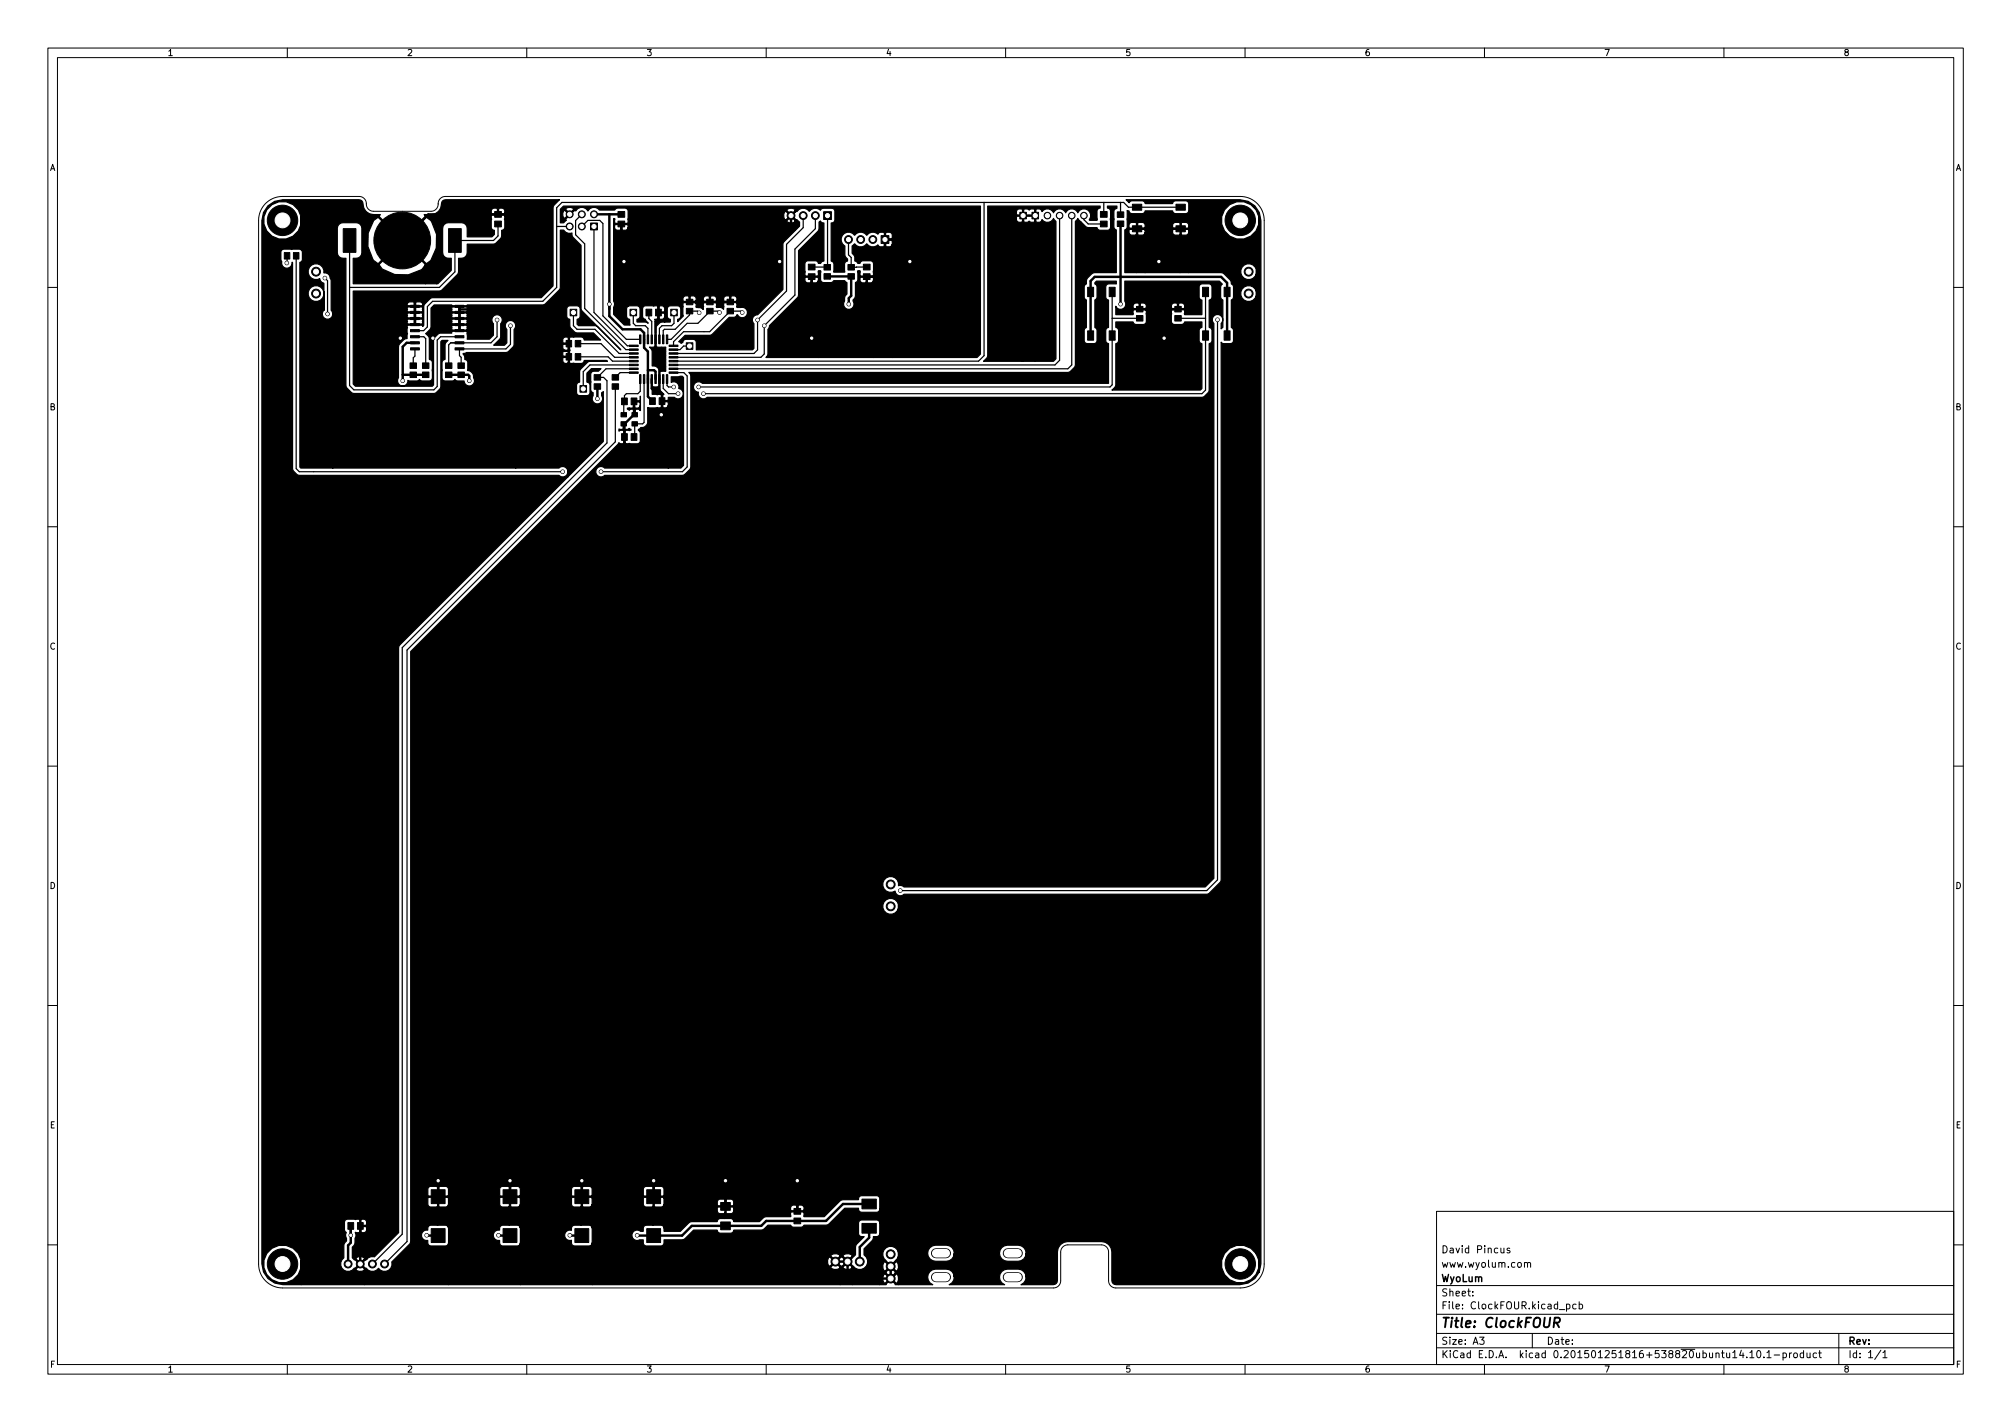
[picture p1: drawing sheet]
<svg xmlns="http://www.w3.org/2000/svg" width="420mm" height="297mm" viewBox="0 0 420 297" stroke-linecap="round" stroke-linejoin="round" font-family="sans-serif">
<defs><g id="words">
<text font-size="2.8" x="301" y="277.3">Title: ClockFOUR</text>
<g font-size="2.1">
<text x="301" y="261.8">David Pincus</text>
<text x="301" y="267.8">WyoLum</text>
<text x="301" y="264.8">www.wyolum.com</text>
<text x="301" y="273.5">File: ClockFOUR.kicad_pcb</text>
<text x="301" y="270.8">Sheet:</text>
<text x="301" y="280.9">Size: A3</text>
<text x="323" y="280.9">Date:</text>
<text x="386" y="280.9">Rev:</text>
<text x="301" y="283.7">KiCad E.D.A. kicad 0.201501251816+538820ubuntu14.10.1-product</text>
<text x="386" y="283.7">Id: 1/1</text>
</g>
<g font-size="1.8">
<text x="35" y="11.7">1</text>
<text x="85" y="11.7">2</text>
<text x="135" y="11.7">3</text>
<text x="185" y="11.7">4</text>
<text x="235" y="11.7">5</text>
<text x="285" y="11.7">6</text>
<text x="335" y="11.7">7</text>
<text x="385" y="11.7">8</text>
<text x="10.3" y="35.7">A</text>
<text x="408.3" y="35.7">A</text>
<text x="10.3" y="85.7">B</text>
<text x="408.3" y="85.7">B</text>
<text x="10.3" y="135.7">C</text>
<text x="408.3" y="135.7">C</text>
<text x="10.3" y="185.7">D</text>
<text x="408.3" y="185.7">D</text>
<text x="10.4" y="235.7">E</text>
<text x="408.4" y="235.7">E</text>
<text x="10.4" y="285.7">F</text>
<text x="35" y="286.7">1</text>
<text x="85" y="286.7">2</text>
<text x="135" y="286.7">3</text>
<text x="185" y="286.7">4</text>
<text x="235" y="286.7">5</text>
<text x="285" y="286.7">6</text>
<text x="335" y="286.7">7</text>
<text x="385" y="286.7">8</text>
<text x="408.4" y="285.7">F</text>
</g>
</g></defs>
<g fill="none" stroke="#000" stroke-width=".21">
<path d="M10 10h400v277h-400zM12 12h396v273h-396zM60 10v2M110 10v2M160 10v2M210 10v2M260 10v2M310 10v2M360 10v2M55.5 42.5a5 5 0 0 1 3.5-1.5h16a1.67 1.67 0 0 1 1.6 2l.4 .8 .9 .3h12.1a1.67 1.67 0 0 0 1.6-2l.4-.7 1-.4h166a5 5 0 0 1 5 5v218a5 5 0 0 1-5 5h-26a1.5 1.5 0 0 1-1.5-1.5v-6a1.5 1.5 0 0 0-1.5-1.5h-7a1.5 1.5 0 0 0-1.5 1.5v6a1.5 1.5 0 0 1-1.5 1.5h-161a5 5 0 0 1-5-5v-218a5 5 0 0 1 1.5-3.5zM10 60h2M408 60h2"/>
<path d="M10 110h2M408 110h2M10 160h2M408 160h2M10 210h2M408 210h2M300 253h108v32h-108zM10 260h2M300 278.5h108M300 274.5h108M300 268.5h108M307.6 270.6v.1"/>
<path d="M307.6 269.8v.1M309 279.3h.9l-.5 .6 .4 .1v.7l-.2 .1-.6-.1M313.4 260.7l.1 .9 .3 .1 .3-.1M314.1 260.7v1M315.3 260.8l-.4-.1-.2 .2 .1 .2 .5 .2v.3h-.6M318.3 263.9l.3-.2 .3 .1 .1 .9M318.3 263.7v1M319 263.9l.2-.2 .4 .1v.9M320 278.5v3M327.1 272.5l.5-.1 .2 .3-.1 .6h-.6M329.1 272.5l-.4-.1-.3 .3 .2 .6h.5M329.8 272.5l.4-.1 .3 .3-.2 .6h-.5"/>
<path d="M329.8 271.9v1.5M384 278.5v6.5M408 260h2M60 285v2M110 285v2M160 285v2M210 285v2M260 285v2M300 281.5h108M310 285v2M360 285v2M365.4 282.5l.4-.4v1.5"/>
<path d="M365.4 283.6h.9M367.1 282.2l.1-.1a.8 .8 0 0 1 .5 .8 .8 .8 0 0 1-.5 .7 1 1 0 0 1-.1-1.4zM368.3 283.5v.1M369 282.5l.4-.4v1.5M369 283.6h.8M370.5 283h1.1M372.3 282.7l.5-.1 .3 .3-.2 .6h-.6M372.3 282.6v1.5M373.7 282.6v1M374.1 282.6l-.4 .3M374.7 282.7l.4-.1 .2 .3v.4l-.2 .3-.4-.1-.1-.2zM376.6 282.7l-.4-.1-.3 .3 .2 .6h.5"/>
<path d="M376.6 282.1v1.5M377.3 282.6l.1 .9 .4 .1 .2-.1M378 282.6v1M379.3 282.7l-.4-.1-.3 .3 .2 .6h.5M379.8 282.6h.5M380 282.1v1.3l.3 .2M392.8 282l-1.3 2M393.2 282.5l.4-.4v1.5M393.2 283.6h.9"/>
</g>
<path d="M324.5 276.3h.8l.3-.2a.51 .51 0 0 0-.2-.9h-.7l-.3 2M325 276.3l.6 .9" fill="none" stroke="#000" stroke-width=".4"/>
<g fill="#000" stroke="#000" stroke-width=".21">
<path d="M59.4 52.8h1.1v1.3h-1.1zM61.3 52.8h1.1v1.3h-1.1zM71.7 47.8h2.6v4.9h-2.6zM93.7 47.8h2.6v4.9h-2.6zM103.3 46.2h1.4v1.2h-1.4zM103.3 44.2h1.4v1.2h-1.4zM123.3 46.6h1.5v1.4h-1.5zM129.1 46.2h1.4v1.2h-1.4zM129.1 44.2h1.4v1.2h-1.4zM168.8 55.2h1.4v1.2h-1.4zM168.8 57.2h1.4v1.2h-1.4zM172 44.2h1.6v1.7h-1.6z"/>
<path d="M172.1 57.2h1.3v1.1h-1.3zM172.1 55.3h1.3v1.1h-1.3zM177.1 55.3h1.3v1.1h-1.3zM177.1 57.2h1.3v1.1h-1.3zM180.3 55.2h1.4v1.2h-1.4zM180.3 57.2h1.4v1.2h-1.4zM184 49.2h1.6v1.7h-1.6zM213 44.3h1.3v1.4h-1.3zM215.5 44.3h1.4v1.4h-1.4zM229.8 44.2h1.4v1.2h-1.4zM229.8 46.2h1.4v1.2h-1.4zM233.3 46.2h1.4v1.1h-1.4z"/>
<path d="M233.3 44.3h1.4v1.1h-1.4zM236.5 42.7h1.9v1.2h-1.9zM236.5 47.2h1.9v1.2h-1.9zM245.6 42.7h1.9v1.2h-1.9zM245.6 47.2h1.9v1.2h-1.9zM85.6 77.7h1.4v1.2h-1.4zM85.6 75.8h1.4v1.2h-1.4zM85.7 72.7h1.9v.4h-1.9zM85.7 71.4h1.9v.4h-1.9zM85.7 70.1h1.9v.5h-1.9zM85.7 68.8h1.9v.5h-1.9zM85.7 67.6h1.9v.4h-1.9z"/>
<path d="M85.7 66.3h1.9v.5h-1.9zM85.7 65h1.9v.5h-1.9zM85.7 63.8h1.9v.4h-1.9zM88.2 77.7h1.4v1.2h-1.4zM88.2 75.8h1.4v1.2h-1.4zM93 77.7h1.4v1.2h-1.4zM93 75.8h1.4v1.2h-1.4zM95.6 77.7h1.4v1.2h-1.4zM95.6 75.8h1.4v1.2h-1.4zM95 63.8h1.9v.4h-1.9zM95 65h1.9v.5h-1.9zM95 66.3h1.9v.5h-1.9z"/>
<path d="M95 67.6h1.9v.4h-1.9zM95 68.8h1.9v.5h-1.9zM95 70.1h1.9v.5h-1.9zM95 71.4h1.9v.4h-1.9zM95 72.7h1.9v.4h-1.9zM119.1 64.6h1.3v1.4h-1.3zM118.2 73.9h1.2v1.3h-1.2zM118.2 71.1h1.2v1.4h-1.2zM120.1 73.9h1.2v1.3h-1.2zM120.1 71.1h1.2v1.4h-1.2zM124.1 78.3h1.3v1.1h-1.3zM127.8 78.3h1.4v1.1h-1.4z"/>
<path d="M131.4 77.7h1.9v.3h-1.9zM131.4 76.9h1.9v.3h-1.9zM131.4 76.1h1.9v.3h-1.9zM131.4 75.3h1.9v.3h-1.9zM131.4 74.5h1.9v.3h-1.9zM131.4 73.7h1.9v.3h-1.9zM131.4 72.9h1.9v.3h-1.9zM131.4 72.1h1.9v.3h-1.9zM131.6 64.6h1.3v1.4h-1.3zM133.6 70h.3v1.8h-.3zM134.4 70h.3v1.8h-.3zM135.2 70h.3v1.8h-.3z"/>
<path d="M134.9 64.6h1.2v1.4h-1.2zM136 70h.3v1.8h-.3zM136.7 70h.3v1.8h-.3zM137.5 70h.3v1.8h-.3zM136.9 64.6h1.2v1.4h-1.2zM138.3 70h.3v1.8h-.3zM139.1 70h.3v1.8h-.3zM139.7 77.7h1.9v.3h-1.9zM139.7 76.9h1.9v.3h-1.9zM139.7 76.1h1.9v.3h-1.9zM139.7 75.3h1.9v.3h-1.9zM139.7 74.5h1.9v.3h-1.9z"/>
<path d="M139.7 73.7h1.9v.3h-1.9zM139.7 72.9h1.9v.3h-1.9zM139.7 72.1h1.9v.3h-1.9zM140.1 64.6h1.3v1.4h-1.3zM143.3 71.6h1.4v1.4h-1.4zM143.3 64.4h1.4v1.2h-1.4zM143.3 62.5h1.4v1.2h-1.4zM147.6 64.4h1.3v1.2h-1.3zM147.6 62.5h1.3v1.2h-1.3zM151.8 64.4h1.4v1.2h-1.4zM151.8 62.5h1.4v1.2h-1.4zM227.1 69.1h1.3v2h-1.3z"/>
<path d="M227.1 60h1.3v2h-1.3zM231.6 60h1.3v2h-1.3zM231.6 69.1h1.3v2h-1.3zM237.3 65.9h1.4v1.2h-1.4zM237.3 64h1.4v1.2h-1.4zM245.3 65.9h1.4v1.2h-1.4zM245.3 64h1.4v1.2h-1.4zM251.1 69.1h1.3v2h-1.3zM251.1 60h1.3v2h-1.3zM255.6 60h1.3v2h-1.3zM255.6 69.1h1.3v2h-1.3zM121.1 80.5h1.4v1.4h-1.4z"/>
<path d="M124.1 80.2h1.3v1.1h-1.3zM127.8 80.2h1.4v1.1h-1.4zM129.8 83.1h1.2v1.4h-1.2zM129.8 90.6h1.2v1.4h-1.2zM129.7 86.2h1.1v.9h-1.1zM129.7 88.1h1.1v.9h-1.1zM131.8 83.1h1.2v1.4h-1.2zM131.8 90.6h1.2v1.4h-1.2zM132 88.1h1.1v.9h-1.1zM132 86.2h1.1v.9h-1.1zM133.6 78.3h.3v1.8h-.3zM134.4 78.3h.3v1.8h-.3z"/>
<path d="M135.2 78.3h.3v1.8h-.3zM136 78.3h.3v1.8h-.3zM135.6 83.1h1.3v1.4h-1.3zM136.7 78.3h.3v1.8h-.3zM137.5 78.3h.3v1.8h-.3zM138.3 78.3h.3v1.8h-.3zM137.6 83.1h1.3v1.4h-1.3zM139.1 78.3h.3v1.8h-.3zM72.7 255.4h1.1v1.4h-1.1zM74.7 255.4h1.1v1.4h-1.1zM90.1 256.7h2.8v2.8h-2.8zM90.1 248.5h2.8v2.9h-2.8z"/>
<path d="M105.1 256.7h2.8v2.8h-2.8zM105.1 248.5h2.8v2.9h-2.8zM120.1 256.7h2.8v2.8h-2.8zM120.1 248.5h2.8v2.9h-2.8zM135.1 256.7h2.8v2.8h-2.8zM135.1 248.5h2.8v2.9h-2.8zM150.5 255.3h2v1.6h-2zM150.5 251.2h2v1.6h-2zM165.8 254.4h1.4v1.2h-1.4zM165.8 252.4h1.4v1.2h-1.4zM180 255.6h3v2h-3zM180 250.5h3v2h-3z"/>
<circle cx="59" cy="46" r="3.2"/>
<circle cx="59.9" cy="54.9" r=".37"/>
<circle cx="66" cy="56.8" r=".92"/>
<circle cx="67.8" cy="58.1" r=".37"/>
<circle cx="84" cy="50.2" r="5.9"/>
<circle cx="119" cy="47.3" r=".72"/>
<circle cx="119" cy="44.8" r=".72"/>
<circle cx="121.5" cy="47.3" r=".72"/>
<circle cx="121.5" cy="44.8" r=".72"/>
<circle cx="124" cy="44.8" r=".72"/>
<circle cx="130.3" cy="54.6" r=".37"/>
<circle cx="162.8" cy="54.6" r=".37"/>
<circle cx="165.2" cy="45" r=".81"/>
<circle cx="167.7" cy="45" r=".81"/>
<circle cx="170.3" cy="45" r=".81"/>
<circle cx="177.2" cy="50" r=".81"/>
<circle cx="179.7" cy="50" r=".81"/>
<circle cx="182.3" cy="50" r=".81"/>
<circle cx="190" cy="54.6" r=".37"/>
<circle cx="218.7" cy="45" r=".69"/>
<circle cx="221.3" cy="45" r=".69"/>
<circle cx="223.8" cy="45" r=".69"/>
<circle cx="226.3" cy="45" r=".69"/>
<circle cx="242" cy="54.6" r=".37"/>
<circle cx="259" cy="46" r="3.2"/>
<circle cx="260.7" cy="56.8" r=".93"/>
<circle cx="66" cy="61.3" r=".92"/>
<circle cx="68.4" cy="65.6" r=".37"/>
<circle cx="83.6" cy="70.6" r=".37"/>
<circle cx="84.1" cy="79.5" r=".37"/>
<circle cx="90.4" cy="70.6" r=".37"/>
<circle cx="98" cy="79.5" r=".37"/>
<circle cx="103.8" cy="66.8" r=".37"/>
<circle cx="106.6" cy="68" r=".37"/>
<circle cx="127.3" cy="63.5" r=".37"/>
<circle cx="146" cy="65.3" r=".37"/>
<circle cx="150.2" cy="65.3" r=".37"/>
<circle cx="155" cy="65.3" r=".37"/>
<circle cx="158.2" cy="66.8" r=".37"/>
<circle cx="159.6" cy="68" r=".37"/>
<circle cx="169.5" cy="70.6" r=".37"/>
<circle cx="177.3" cy="63.5" r=".37"/>
<circle cx="234" cy="63.5" r=".37"/>
<circle cx="243.1" cy="70.6" r=".37"/>
<circle cx="254.3" cy="66.8" r=".37"/>
<circle cx="260.7" cy="61.3" r=".93"/>
<circle cx="117.5" cy="98.5" r=".37"/>
<circle cx="124.8" cy="83.3" r=".37"/>
<circle cx="125.5" cy="98.5" r=".37"/>
<circle cx="138.1" cy="86.6" r=".37"/>
<circle cx="140.7" cy="80.8" r=".37"/>
<circle cx="141.6" cy="82.2" r=".37"/>
<circle cx="145.9" cy="80.8" r=".37"/>
<circle cx="146.9" cy="82.2" r=".37"/>
<circle cx="186" cy="189.3" r=".92"/>
<circle cx="186" cy="184.8" r=".92"/>
<circle cx="188" cy="186" r=".37"/>
<circle cx="73.3" cy="258" r=".37"/>
<circle cx="89.1" cy="258" r=".37"/>
<circle cx="91.5" cy="246.6" r=".37"/>
<circle cx="104.1" cy="258" r=".37"/>
<circle cx="106.5" cy="246.6" r=".37"/>
<circle cx="119" cy="258" r=".37"/>
<circle cx="121.5" cy="246.6" r=".37"/>
<circle cx="133.1" cy="258" r=".37"/>
<circle cx="136.5" cy="246.6" r=".37"/>
<circle cx="151.5" cy="246.6" r=".37"/>
<circle cx="166.5" cy="246.6" r=".37"/>
<circle cx="59" cy="264" r="3.2"/>
<circle cx="72.7" cy="264" r=".82"/>
<circle cx="75.2" cy="264" r=".82"/>
<circle cx="77.8" cy="264" r=".82"/>
<circle cx="80.3" cy="264" r=".82"/>
<circle cx="174.5" cy="263.5" r=".92"/>
<circle cx="177" cy="263.5" r=".92"/>
<circle cx="179.5" cy="263.5" r=".92"/>
<circle cx="186" cy="262" r=".92"/>
<circle cx="186" cy="267.1" r=".92"/>
<circle cx="186" cy="264.5" r=".92"/>
<circle cx="259" cy="264" r="3.2"/>
</g>
<path d="M195.4 266.8h2.2M195.4 261.8h2.2M210.4 266.8h2.1M210.4 261.8h2.1" fill="none" stroke="#000" stroke-width="2.1"/>
<g fill="none" stroke="#000" stroke-width=".25">
<path d="M59.9 53.4v1.5M61.9 53.4v44.5l.6 .6h55M67.9 58.1l.5 .5v7M73 50.2v30.3l.9 .9h16.7l.7-.7v-9.7l.7-.7h4M104 46.8v2.5l-.9 .9h-8.1v6.6l-3.3 3.2h-18.7M116.2 47.3h2.8M121.5 44.8l-1.3 1.3v2.9l1.9 1.9v13.5l8.6 8.6h1.6M121.5 47.3l1.3-1.3h2.4l.7 .7v19.3l4.9 4.9h2.9M124 47.3v18l7 6.9h1.3M167.7 45v2.6l-3.4 3.4v9.8l-6.1 6v6.3l-.8 .7h-16.7M170.3 45v2.8l-4.3 4.2v9.6l-6.4 6.4v5.9l-.7 .7h-18.2M172.8 45v10.8h-3.3"/>
<path d="M177.2 50v3.2l.5 .6v2h3.3M178.8 55.8h.1M205.5 42.3v32l-1.1 1.1h-63.7M221.3 45v30.3l-1 .9h-79.6M223.8 45v31.2l-.8 .8h-82.3M226.4 45v.9l.8 .9h3.3M230.5 42.3v2.5M234 42.3v2.5M246.5 43.3h-10.8l-1-1h-117.3l-1.2 1.1v16.6l-2.8 2.9h-23l-1.1 1.1v4.3l-.8 .8h-1.9l-.1 .1M86.6 71.6v.1M86.6 70.3h1.9l.4 .4v5.7M86.6 72.9v1.5l-.3 .3v1.7"/>
<path d="M103.8 66.8v3.5l-1.3 1.3h-8.4l-.4 .4v4.4M106.6 68v3.9l-.9 1h-9.7v1.4l.3 .3v1.8M119.8 65.3v2.7l.7 .8h3.7l5.1 5h3M120.7 74.5h6.3l.9 .9h4.4M120.7 71.8h4.8l2.9 2.8h3.9M132.2 65.3v2.2l.6 .5h2l.5 .6v2.3M132.3 76.2h-9.1l-1.4 1.4v3.6M132.3 77.8h-2.8l-1 1M132.3 77h-5.8l-1.7 1.8h1.2l.8 .7v13l-42.8 42.8v122.5l-6.2 6.2M133.7 79.2v2.5l-.5 .5h-2.4l-.4 .4-.1 4M134.5 79.2v9l-.3 .3h-1.7v2.6l-.1 .2M135.5 65.3v1.2l.6 .6v3.8"/>
<path d="M137.4 65.3l-.2 .2M138.5 79.2v1.9l1.1 1.1h2M139.3 79.2v1.3l.3 .3h1.1M140.7 77.8h2.1l.7 .7v19l-1 1h-17M140.8 65.3v2.2l-.6 .5h-2l-.5 .6v2.3M144 72.3h-1.2l-.8 .7h-1.3M146 65.3l-.3-.3h-1.7v.8l-3 3h-2.2l-.3 .2v1.9M150.2 65.3l-.2-.3h-1.8l-2.4 2.5h-2.3l-3.3 3.4h-.9M155 65.3l-.3-.3h-2.2l-4.3 4.3h-5.4l-2.1 2.1v.8M232.2 61v19.4l-.4 .4h-85.9M232.2 66.5h5.8M246 66.5h5.8"/>
<path d="M251.8 61v20.5l-.8 .7h-104.1M254.2 66.8v117l-2.2 2.2h-64M128.5 80.7v11.6l-43.5 43.5v123.5l-4.7 4.7"/>
</g>
<g fill="none" stroke="#000" stroke-width=".51">
<path d="M84 50.2l5.4-5.4h16.8l.8 .7v14.5l-1.5 1.5h-21l-.9 .9v8.2M124 44.8h5.8M127.2 44.8v21.2l2.8 2.8h3.8l.7 .7v3.1l.8 .8v9.4l.9 1M129.8 46.8v1.8l.5 .5v11l.8 .8h5.7l.7 .7v4.9l-.6 .6v5.5l.8 .8v8.4M165.2 45v2.6l-2.4 2.4v4.6M169.5 57.8v12.8M172.7 57.7h5v4.1l-.4 .5v1.2M190 54.6v-3.1l-1.5-1.5h-3.7v6.5l-1.2 1.3h-2.6M234 46.7v16.8M237.5 47.8h9M242 47.8v6.8M84.1 78.3h4.8"/>
<path d="M86.6 71.6h-1.7l-.8 .8v7.1M86.6 61.5v6.3M93.7 78.3h4.1l.2 .2v1M96 64.6h16.5l1.2 1.2v6l1.4 1.5h3.7M96 67.8h-4.9l-.7 .7v2.1M96 64v5.1M118.8 71.8v2.7M135.3 77.3h1.3l.3 .3v1.6M136.1 79.2v1.9l.6 .7h1M144 63.1h8.5M227.8 70.1v-11.4l.8-.9h26.4l1.3 1.3v11M238 64.6h8"/>
<path d="M242.2 64.6v3.9l.9 .9v1.2M124.8 80.7v2.6M137.7 81.8l.5 .5v3.2l-.1 .1v6.8l-.6 .6h-6.6l-.5-.5v-3.8l-.1-.2h.1l2-1.9h.1l-.1-.1v-2.7M73.3 256.1v3.5l-.6 .5v3.9M75.3 256.1l-.1 7.9M89.1 258l2.4 .1M91.5 246.6v3.4M104.1 258l2.4 .1M106.5 246.6v3.4M119 258l2.5 .1M121.5 246.6v3.4M136.5 246.6v3.4"/>
<path d="M151.5 246.6v5.4M166.5 246.6v6.4M181.5 251.5h-5.5l-3.5 3.5h-12.5l-1 1.1h-14.5l-2.1 2-9.3-.1M181.5 256.6v1.9l-2 2v3M174.5 263.5h2.5v3l.5 .6h8.5v-2.6"/>
</g>
<path d="M206.3 43h23.4v.5a.65 .65 0 0 0-.6 .6v1.9h-1.5l-.1-.1a1.4 1.4 0 0 0-.4-2.1 1.4 1.4 0 0 0-2 .7 1.38 1.38 0 0 0-1.3-.9 1.38 1.38 0 0 0-1.3 .9 1.38 1.38 0 0 0-1.2-.9 1.38 1.38 0 0 0-1.3 .9 1.39 1.39 0 0 0-2.4-.3l-.1-.3-.4-.3h-.6l-.2 .2v2.5l.2 .1h.6l.4-.2 .1-.3a1.39 1.39 0 0 0 2.4-.3l.5 .6v28.8l-.5 .5h-3.9v-31.7l-.2-.2h-.6l-.4 .3-.4-.3h-.6l-.1 .2v1.1h2.3v.3h-2.3v1.1l.1 .1h.6l.4-.2 .4 .2h.6l.2-.1v29.2h-2.6v-31.7l-.1-.2h-.6a.79 .79 0 0 0-.4 1.3h1.1v.3h-1.1l-.1 .1a.86 .86 0 0 0 .5 1.1h.6l.1-.1v29.2h-8.1l.6-.7 .3-.5zM135.6 72.5h1l.3-.3 .3 .3h1.8v5.1h-1l-.2 .1a1.48 1.48 0 0 0-1.6-1.3v-3l-.1-.3zM117 43.7l.7-.7h87v31l-.7 .7h-17.7v-25.4a.65 .65 0 0 0-.5-.8h-.7l-.2 .2v1.2h1.3l.1-.1v.5l-.1-.1h-1.3v1.2l.2 .2h.7l.5-.5v23.6h-3.9v-16.6l-.1-.2h-1.2v1l.2 .2a.87 .87 0 0 0 1.1-.5v16.1h-1.5v-16.8h-1.2l-.1 .2 .1 .7a.84 .84 0 0 0 1.2 .1v15.8h-10v-16.6l-.1-.2h-1.2v1l.2 .2a.87 .87 0 0 0 1.1-.5v16.1h-1.5v-16.8h-1.2l-.1 .2 .1 .7a.84 .84 0 0 0 1.2 .1v15.8h-9.5l.5-.8v-5.1l.3-.8 6-6.1 .1-9.5 4-4.1 .2-.5v-1.4l.3-.3 .4 .4 .3 .1v7.9l-.5 .2-.1 .3h-.5a.62 .62 0 0 0-.6-.5h-1.6l-.4 .2-.2 .4v2.4l.1 .2h2.6l.1-.2v-1h.5v1.9l.4 .6h1.7l.6-.4h2.3l.5 .4v2.4a1.43 1.43 0 0 0-.6 1.5 1.1 1.1 0 0 0 1 1.7 1.1 1.1 0 0 0 .8-1.7l.5-1.1v-2.8l.5-.4v-2.1h.5v1l.1 .2h2.6l.1-.2v-2.4l-.2-.4-.4-.2h-1.6a.62 .62 0 0 0-.6 .5h-.5l-.1-.3-.5-.2v-1l-.5-.6v-1.5l.5-.5a1.54 1.54 0 0 0 2.5 0 1.51 1.51 0 0 0 2.3 .2l.5 .5h.7l.2-.2v-2.7l-.2-.2h-.7l-.5 .4-.2-.2a1.54 1.54 0 0 0-2.1 .5 1.54 1.54 0 0 0-2.5 0 1.54 1.54 0 0 0-2.5-.2 1.54 1.54 0 0 0 .4 2.4v1.8l.1 .3 .5 .6v.4l-.6 .4v2h-2.3v-1.7a.63 .63 0 0 0-.5-.6v-8h.1a.65 .65 0 0 0 .6-.7v-1.8l-.4-.5-2-.1-.4 .2-.2 .2a1.49 1.49 0 0 0-2.3 .3 1.54 1.54 0 0 0-2.6 0l-.1-.1-.2 .2-.1-.6a1.15 1.15 0 0 0-1.7 .3l.9 .9 .9-.9v.3l-.7 .7 .9 .9h.1l.6 .5v.8l-.9 .9v-2l-.9-.9-.2 .2v-.4l-.9-.9a1.06 1.06 0 0 0 0 1.8l.9-.9v.4l-.7 .7 .1 .3a1.15 1.15 0 0 0 1.7-.3v2l-2.4 2.4-.2 .5v9.5l-5.3 5.3a1.07 1.07 0 0 0-1 .6 1.07 1.07 0 0 0 .2 1.2v5.2l-.3 .3h-11.7v-1.6l-.2-.4-.4-.2h-1.6a.65 .65 0 0 0-.6 .7l-.4 .1-.5-.3 1.4-1.4h5.4l3.8-3.7 1.2-.1 .5-.4a1.09 1.09 0 0 0 1.4 .5 1.09 1.09 0 0 0 .6-1.4 1.09 1.09 0 0 0-1.3-.7h-.8l-.1-2.1a.81 .81 0 0 0-1.2-.1v1h1.1l.2-.2v.6l-.2-.2h-1.3v-1.2l-.2-.2a.86 .86 0 0 0-1.1 .5v.5l.2 .2h1.1v.2h-1.1l-.2 .2v1.2l-.6-.4h-.9l-.1-2.1a.81 .81 0 0 0-1.1-.1v1h1.1l.1-.2v.6l-.1-.2h-1.4v-1.2l-.1-.2a.86 .86 0 0 0-1.1 .5v.5l.1 .2h1.1v.2h-1.1l-.1 .2v1.3l-.7-.4-.8-.1v-1.9a.78 .78 0 0 0-1.3-.3v1h1.1l.2-.2v.6l-.2-.2h-1.3v-1.2l-.2-.2a.86 .86 0 0 0-1.1 .5v.5l.2 .2h1.1v.2h-1.1l-.2 .2 .1 2.6-1.2 1.2v-.5l.6-.4 .1-1.8a.65 .65 0 0 0-.7-.6h-1.5l-.5 .2-.2 .4v1.5a.65 .65 0 0 0 .7 .7l-.1 .6h-1.1v-2.7a.65 .65 0 0 0-.5-.7h-.5l-.2 .1v1.2h1.1l.1-.2v.6l-.1-.2h-1.1v1.1l.2 .2 .7-.1 .3-.4v1.1h-.6a1.9 1.9 0 0 0-1.3 2.3v-2.5l-.2-.4h.5l.2-.2v-2.5l-.2-.1h-2.6l-.4 .6v1.6a.63 .63 0 0 0 .6 .6l.5 .8-.5-.2h-1.7l-.1-.6a.65 .65 0 0 0 .7-.7v-1.5l-.2-.4-.5-.2-1.8 .1v-16.9l-.2-.2h-1.1v1l.1 .2a.87 .87 0 0 0 1.2-.5v16.4l-.4 .5v1.5l.2 .5 .5 .2 .1 1.2h-1.2l-.8-.7v-20.3h-1.1l-.2 .2 .1 .7a.84 .84 0 0 0 1.2 .1v19.3l-1.5-1.5a2.34 2.34 0 0 1 .2-1.9l-.2-.9v-17.2l.3 .1-.1 .7 .2 .2h2.5l.2-.2v-2.4l-.2-.4-.5-.2h-1.5l-.6 .4h-3.2a1.42 1.42 0 0 0-2.4 .2 1.43 1.43 0 0 0-2.6 0l-.2-.2-.2 .2v-.3a.97 .97 0 0 0-1.7 0l.9 .8 .8-.8v.3l-1 1v-.3l-.8-.9a.97 .97 0 0 0 0 1.7l.8-.8v.3l-.7 .7 .2 .2-.6 .5h-.7zM132.3 83.7h1.3l.1-.1v-.8v3v-1.7l-.1-.1h-1.1v1.1l.2 .1h.7l.3-.5v1l-.4-.2h-.5l-.1 .1v1.2h-.3v-1.2l-.1-.1h-.5l-.4 .2-.4-.2v-.2l1.1-.1 .2-.1zM56 43l1.4-.9 1.7-.4h15.8l.7 .3 .2 .8a2.2 2.2 0 0 0 2.2 2h1.4l-.3 .4 4.9 4.9 4.9-4.9-.3-.4h1.5a2.36 2.36 0 0 0 2.2-2.6l.4-.4 .4-.1h23.8l-1.2 1.1-.2 .6v16.3l-2.5 2.5h-22.9l-1.6 1.5v4.3l-.2 .2v-4.5a.63 .63 0 0 0-.8-.6h-.6l-.1 .1v.7h1.3l.2-.2v.6l-.2-.2h-1.3v1h1.3l.2-.1v.5l-.2-.1h-1.3v1h1.3l.2-.2v.6l-.2-.1h-1.3v1h1.3l.2-.2v.6l-.2-.2h-1.6v-4.7l-.1-.1a1.15 1.15 0 0 0-1.3 .2l-.1 .4 .2 .2h1.3v.2h-1.3l-.2 .2v.7l.2 .1h1.3v.3h-1.3l-.2 .1v.7l.2 .2h1.3v.3h-1.3l-.2 .1v.7l.2 .2h1.3v.2h-1.3l-.2 .2 .1 1.6-.2 1a2.37 2.37 0 0 0-1.7 1.7v6.5a1.09 1.09 0 0 0 .6 1.7 1.09 1.09 0 0 0 1.4-1.1l.4 .1h1.4l.6-.3 .6 .3h1.4a.65 .65 0 0 0 .7-.7v-3.2a.64 .64 0 0 0-.6-.6v-4.4l-.3-.5-.5-.5 1.1-1.1v-4.2l.7-.7 6.7 .2 .2-.2h15.8l.5-.2 3.1-3.2v-12.2h.7a1.39 1.39 0 0 0 1.7 .6l.3 .9 1.6 1.7 .1 13.4 8.3 8.4-5.2-5-3.7-.1-.3-.3v-1l.6-.4 .1-1.8a.65 .65 0 0 0-.7-.6h-1.5l-.5 .2-.2 .4v1.5a.65 .65 0 0 0 .7 .7v1.6a2.25 2.25 0 0 0 1.5 1.2h3.4l1.5 1.5h-3.4l-.4-.6h-2.5l-.2 .2v2.4l.2 .2-.2 .1v2.5l.2 .1h2.5l.4-.6h4.7l.2 .2h-3.7l-.5 .2-1.6 1.6-.1 2.5a.65 .65 0 0 0-.6 .7v1.5l.2 .5 .4 .1h1.6a.65 .65 0 0 0 .6-.6v-1.8l-.6-.4v-1.8l.9-1h2l-.5 .5h-1a.65 .65 0 0 0-.6 .7v3.2l.1 .4 .4 .2-.1 .7a1.1 1.1 0 0 0 1 1.7 1.1 1.1 0 0 0 .8-1.8v-.6l.4-.2v10.4l-7.3 7.3v-26.2l-.2-.1 .2-.2v-2.4l-.2-.2-.7 .1a.81 .81 0 0 0-.1 1.2h1v.2h-1l-.2 .2a.86 .86 0 0 0 .5 1.1 .78 .78 0 0 0-.3 1.2h1v.3h-1l-.2 .1a.86 .86 0 0 0 .5 1.1h.5l.2-.1-.1 23.8v-1.3l-.2-.4a1.07 1.07 0 0 0-1.7-.1h-9v-30a1.09 1.09 0 0 0-1.6-.7 1.09 1.09 0 0 0-.3 1.7v2.8l-.5 .5h-2.2l1.4-1.5 .1-3 .1-.2a1.09 1.09 0 0 0-.2-1.4 1.09 1.09 0 0 0-1.5 .1 1.09 1.09 0 0 0 0 1.5v2.4l-.8 .8h-4.6v-6.5l-.2-.2h-1.3v1h1.3l.2-.1v.5l-.2-.1h-1.3v1h1.3l.2-.2v.6l-.2-.1h-1.3v1h1.3l.2-.2v.6l-.2-.2h-1.3v1h1.3l.2-.1v.6l-.2-.2h-1.6v-5.1h-1.3l-.2 .2v.7l.2 .1h1.3v.3h-1.3l-.2 .1v.7l.2 .2h1.3v.3h-1.3l-.2 .1v.7l.2 .2h1.3v.2h-1.3l-.2 .2v.7l.2 .1h1.3v.3h-1.3l-.1 .4h-2.7a2.15 2.15 0 0 0-1.2 1.4v9.4l-.2 .3h-16.1l-.4-.5v-19.4l18.2-.1 3.7-3.6 .1-3.1a1.37 1.37 0 0 0 1.8-1.2v-1.8h5.5a2.4 2.4 0 0 0 1.7-2.9l.4-.2 .2-.4v-3.5a.8 .8 0 0 0-1.3-.4v1.1h1.2l.1-.2v.6l-.1-.2h-1.4v-1.3l-.2-.1a.87 .87 0 0 0-1.1 .5v.5l.1 .2h1.2v.2h-1.2l-.1 .2v2.6l.6 .4v.9l-.5 .5h-5.1v-1.8a1.17 1.17 0 0 0-1.2-1.2h-2.8l-.8 .4-.3 .3-.1 5.6a1.32 1.32 0 0 0 1.8 1.2v2.5l-2.8 2.8h-.2v-10.3l-1.1-2.7-1.1-.9-4.8 4.8 4.8 4.9 1-.7 1.1-2.6 .1-2.8v10.3h-2.3v-4l-4.9-4.9-.2 .2v-.4l-4.8-4.8-1 .7a7.3 7.3 0 0 0 0 8.3l1 .7 4.8-4.9v.4l-4.7 4.7 .7 .9 2.6 1.1 2.9 .1 2.6-1 1-1.1v4h-15.1v-5.3h.6a1.17 1.17 0 0 0 1.2-1.2l-.1-5.5-.7-.7-.4-.1h-2.8a1.17 1.17 0 0 0-1.2 1.2l.1 5.5a1.43 1.43 0 0 0 1.7 .8v26.5a2.53 2.53 0 0 0 1.4 1.6l17 .1a2.02 2.02 0 0 0 1.5-1.5v-9.3l.2-.3h1.3l-.6 .6-.1 .3v3.1l-.4 .2-.2 .4 .1 3.5 .6 .4h1.4l.6-.3 .3 .2 1.6 .1v.2a1.1 1.1 0 0 0 1.5 .7 1.1 1.1 0 0 0 .5-1.6 1.43 1.43 0 0 0-1.3-1.6v-1.8l-.5-.4-.1-.8-.3-.5 .7-.2h8.3a2.61 2.61 0 0 0 1.6-1.4l.1-3.4 .3-.5v-.5v30h-38.2v-32.4l-.3-.6v-6.2l-.3-.5a1.07 1.07 0 0 0-1.3-1.1 1.66 1.66 0 0 0-1.7-1.9 1.66 1.66 0 0 0-1.5 2.1 1.66 1.66 0 0 0 2.4 1 1.05 1.05 0 0 0 .8 1v5.6v-3.8l-.2-.6a1.67 1.67 0 0 0-2.8 0 1.67 1.67 0 0 0 1.1 2.6 1.67 1.67 0 0 0 1.9-2v3.8l-.1 .2a1.1 1.1 0 0 0 .7 1.7 1.1 1.1 0 0 0 1.3-1.3v32.4h-6.7l-.2-.2v-42.8l.4-.2 .2-.4v-1.5l-.3-.5v-6.9a4 4 0 0 0-6.1-2.6 4 4 0 0 0 0 6.6 4 4 0 0 0 6.1-2.5v-1.5v6.9l-.4-.2h-3.2a.65 .65 0 0 0-.7 .7v1.5l.3 .4a1.09 1.09 0 0 0 .9 1.4 1.09 1.09 0 0 0 1.2-1.2h.1v43.1a1.92 1.92 0 0 0 1.4 1.4h54.2a1.08 1.08 0 0 0 1.3 .2 1.08 1.08 0 0 0 .6-1.2v1.3l-35.3 35.4-.1 122.5-5 5a1.45 1.45 0 0 0-1.6 .6v-7.3a.87 .87 0 0 0-.5-1.1h-.6l-.1 .1v1.2h1l.2-.2v.6l-.2-.2h-1v1.1l.1 .2h.6l.5-.5v6.1l-.5 .2-.1-.6-.9-.2v-7.7l-.1-.1h-2.4l-.6 .4-.1 1.8 .4 .6-.1 .8 .2 .4v.5l-.5 .6-.1 .3v2.7a1.56 1.56 0 0 0-.2 2.4 1.56 1.56 0 0 0 2.4-.3h.1l1-.9-1.5-1.2v-2.3l.5-.6v-.3v-.9l.2-.4-.1-.8h.8l.1-.2v5.2l-.7 .2-.1 .3 .9 .9 .9-.9v.3l-.7 .7 .9 .9h.2a1.56 1.56 0 0 0 2.5 0 1.55 1.55 0 0 0 2 .6 1.55 1.55 0 0 0 .8-1.9l3.7-3.7 .3-.6v-123.2l43.2-43.3 .2-.3 .4 .2h.5l.2-.2v-2.5l-.2-.1h-.5l-.3 .2v-.5l.7 .1 .1-.2v-1.1h.3v1.1l.1 .2h.5l.4-.2 .4 .2v.2h-1.1l-.2 .1v2.5l.2 .2h2.4l.4-.2 .2-.4v-1.6l-.4-.8 .5-.4 .7-.1 .7-.7 .1-3.4 2.7 .1 .1-.2v-2.5l-.1-.1h-1.8v-1.7l.2 .1h1l.3-.3 .1 .9 .9 1-.3 .1v1.2h1l.2-.2v-.5h1.2l.2 .2a1.1 1.1 0 0 0 1.6-.6 1.1 1.1 0 0 0-.9-1.4 1.08 1.08 0 0 0-.3-1.2 1.08 1.08 0 0 0-1.2-.1v-1.2h1.4a.92 .92 0 0 1 1.1 .2v18.3l-.5 .6h-2.6v-13.7l-.2-.2h-1v1.1l.1 .2 .8-.1 .3-.4v13.1h-13.3a1.09 1.09 0 0 0-1.6 0 1.09 1.09 0 0 0 0 1.5 1.09 1.09 0 0 0 1.6 0l16.5-.1a2.72 2.72 0 0 0 1.5-1.7v-19l-.5-.7 79.5-.1a2.36 2.36 0 0 0 1.3-1.5v-30l.5-.6 1.9 1.9h2.1a.62 .62 0 0 0 .6 .6h1.6l.6-.4v-3.6l-.2-.4-.4-.2v-.5h1.9v.5l-.4 .2-.2 .5v3.2l.2 .4 .3 .2v8.9l-4.8 .1a2.3 2.3 0 0 0-1.4 2.3l-.3 .2-.2 .4v2.1l.2 .5 .3 .1v5.8l-.3 .2-.2 .4v2.1l.4 .6 1.6 .1a.65 .65 0 0 0 .7-.7v-2.1l-.2-.4-.3-.2v-5.8l.3-.1 .2-.5v-2.1l-.2-.4-.3-.2v-.2l.4-.4h4.1v.6h-1.6l-.5 .4-.1 2.3a.63 .63 0 0 0 .6 .7v5.7a.63 .63 0 0 0-.6 .6v2.4l.6 .4v8.3h-84.8a1.09 1.09 0 0 0-1.8 .3 1.09 1.09 0 0 0 1 1.5 1.08 1.08 0 0 0 .4 1.3 1.08 1.08 0 0 0 1.4-.2l103.6-.1a2.25 2.25 0 0 0 1.2-1.4v-9.7l.5-.4 .1-2.4a.63 .63 0 0 0-.6-.6v-5.7a.63 .63 0 0 0 .6-.7v-2.1l-.2-.4-.4-.2h-1.4a.65 .65 0 0 0-.7 .6v2.4l.6 .4v3h-3.6l-.1-2.1a.81 .81 0 0 0-1.2-.1v1h1.1l.2-.2v.6l-.2-.2h-1.3v-1.2l-.2-.2a.86 .86 0 0 0-1.1 .5v.5l.2 .2h1.1v.2h-1.1l-.2 .2 .1 2.5 .6 .4h1.4a.62 .62 0 0 0 .7-.5h3.6v1.1a.63 .63 0 0 0-.6 .6v2.4l.6 .4v9.4l-.3 .3h-18.5l.6-.6 .2-.5v-8.6l.5-.4 .1-2.4a.63 .63 0 0 0-.6-.6v-1.1h3.6l.2 .3 .5 .2h1.4l.5-.2 .2-.5v-3.3a.78 .78 0 0 0-1.3-.3v1h1.1l.2-.2v.6l-.2-.2h-1.3v-1.2l-.2-.2a.86 .86 0 0 0-1.1 .5v.5l.2 .2h1.1v.2h-1.1l-.2 .2v.8h-3.6v-1.7a1.09 1.09 0 0 0 1.6 .5 1.09 1.09 0 0 0 .3-1.6v-4.2h19.7l.7 .7-.4 .5v2.1l.2 .5 .3 .1v5.8l-.4 .3v-1.1a1.09 1.09 0 0 0 0-1.6 1.09 1.09 0 0 0-1.5 0 1.09 1.09 0 0 0 0 1.6v115.9l-1.8 1.8h-62.9l-.6-.3h-.6v-.6a1.67 1.67 0 0 0-2.1-1.2 1.67 1.67 0 0 0-1 2.3 1.67 1.67 0 0 0 2.4 .6 1.07 1.07 0 0 0 .7 1 1.07 1.07 0 0 0 1.2-.3h63.2l.5-.2 2.5-2.5v-112.6l.5 .3h1.4l.6-.4 .1-2.4-.2-.4-.3-.2v-5.8l.3-.1 .2-.5v-2.1l-.2-.4-.3-.2-.2-.8-1.6-1.5-7.1-.1v-9.7a.65 .65 0 0 0-.5-.7h-.9l-.1 .1v1.1h1.4l.1-.2v.6l-.1-.2h-1.4v1.1l.1 .1h.9l.5-.5v8.3h-1.8v-10.3l-.1-.1h-.9a.74 .74 0 0 0-.4 1.2h1.4v.2h-1.4l-.1 .2v.5l.2 .4 1.2 .1 .1-.1v7.9h-7.3v-9.7a.65 .65 0 0 0-.5-.7h-.9l-.1 .1v1.1h1.4l.1-.2v.6l-.1-.2h-1.4v1.1l.1 .1h.9l.5-.5v8.3h-1.8v-10.3l-.1-.1h-.9a.74 .74 0 0 0-.4 1.2h1.4v.2h-1.4l-.1 .2v.5l.2 .4 1.2 .1 .1-.1v7.9h-2.4v-8.9l.3-.1 .2-.5v-3.4h.4l.4 .6h2.3a.63 .63 0 0 0 .6-.6h5.8l.4 .6h2.3a.65 .65 0 0 0 .6-.6v-1.4l-.1-.5-.5-.2h-2.1a.63 .63 0 0 0-.6 .6h-5.8l-.1-.4-.5-.2h-2.1l-.5 .2-.1 .3-.7-.7h23.8l1.7 .4 1.4 .9 1 1.4 .3 1.7v217.9l-.4 1.8v-220.5a4 4 0 0 0-6.1-2.6 4 4 0 0 0 0 6.6 4 4 0 0 0 6.1-2.5v-1.5v218l-.5-1.2v-205.7l-.3-.6a1.67 1.67 0 0 0-2.7 0 1.67 1.67 0 0 0 1 2.6 1.67 1.67 0 0 0 2-2v4.6l-.3-.6a1.67 1.67 0 0 0-2.7 0 1.67 1.67 0 0 0 1 2.6 1.67 1.67 0 0 0 2-2v201.1l-.1-.3a4 4 0 0 0-6.6 0 4 4 0 0 0 2.5 6.1 4 4 0 0 0 4.7-4.6v2.5l-.9 1.3-1.4 .9-1.7 .4h-25.8l-.7-.3-.2-.6v-6a2.22 2.22 0 0 0-2.2-2.1h-7.1a2.19 2.19 0 0 0-2.1 2.1v6l-.2 .6-.7 .3h-6.7a1.65 1.65 0 0 0 1.1-1.6v-5l-.1-.7-.4-.5-.6-.4a4.8 4.8 0 0 0-4 .4 1.68 1.68 0 0 0-.4 1.8 1.68 1.68 0 0 0 1.6 1.1l2.8-.2 .6-.3 .4-.6 .1-.6v5a1.69 1.69 0 0 0-1.7-1.7l-2.8 .1a1.68 1.68 0 0 0-1.1 1.6 1.68 1.68 0 0 0 1.1 1.6h-11.6l.6-.4 .4-.6 .1-.6v-5a1.69 1.69 0 0 0-1.7-1.7l-2.8 .1a1.68 1.68 0 0 0-1.1 1.9 1.68 1.68 0 0 0 1.7 1.4l2.8-.2 .6-.3 .4-.6 .1-.6v5a1.69 1.69 0 0 0-1.7-1.7l-2.8 .1a1.68 1.68 0 0 0-1.1 1.6 1.68 1.68 0 0 0 1.1 1.6h-7.2v-79.4a1.67 1.67 0 0 0-2.5-1.1 1.67 1.67 0 0 0 0 2.8 1.67 1.67 0 0 0 2.5-1.1v-.6v72.7a1.68 1.68 0 0 0-2.5-1.1 1.68 1.68 0 0 0-.1 2.8l1 1 1-1a1.8 1.8 0 0 0 .6-1.7v2.8l-.2-.8-.2-.1-1 .9 1 1 .2-.1 .2-.6v2.5l-.2-1.1-.2-.1-.2 .2v-.6l-1-1-.2 .2v-.4l-1-.9a1.17 1.17 0 0 0 0 1.9l1-1v.4l-.8 .8v.2l1 1 1-1v.4l-.8 .8 1 .9h.2l.2-.7v1.1h-.7l.1-.2-1-.9-.2 .1v-.3l-1-1-.2 .1a1.26 1.26 0 0 0 .2 1.8l1-.9v.3l-.8 .8 .1 .2h-1.4v-18.2l-.6-.4h-3.2a.68 .68 0 0 0-.6 .8l-3.6 .1-3.6 3.4h-4.2l-.1-2.1a.84 .84 0 0 0-1.2-.1v1h1.2l.1-.1v.5l-.1-.1h-1.4v-1.3l-.2-.2a.87 .87 0 0 0-1.1 .5v.6l.1 .1h1.2v.3h-1.2l-.1 .1v.8h-5.1l-.6 .3-.8 .8h-5.4v-4.2a.65 .65 0 0 0-.7-.5h-.7l-.2 .1v1.3h1.5l.1-.2v.6l-.1-.2h-1.5v1.3l.2 .1a1.22 1.22 0 0 0 1.3-.2l.1-.3v2.1a.63 .63 0 0 0-.6-.6h-1.2v-3.9l-.2-.1a1.22 1.22 0 0 0-1.3 .3l-.1 .9 .1 .2h1.5v.2h-1.5l-.1 .2v.7a.65 .65 0 0 0 .7 .5h.7l.2-.1v1.1h-1a.65 .65 0 0 0-.6 .7h-5.3l-.7 .2-1.7 1.8h-3.4v-8.9l-.5-.5h-1.4l-.2 .2v1.8h1.9l.2-.1v.6l-.2-.2h-1.9v1.9l.2 .1h1.1a.65 .65 0 0 0 .8-.5v4.9l-.4-.5-1.9-.1v-7.9l-.2-.2h-1.1a.65 .65 0 0 0-.8 .5v1.4l.2 .1h1.9v.3h-1.9l-.2 .2v1.3l.3 .4 1.6 .1 .2-.1v3.9l-1.7 .1-.3 .3-.1 .9-.6-.1a1.1 1.1 0 0 0-1.7 .9 1.1 1.1 0 0 0 1.6 1h.7v.6a.65 .65 0 0 0 .7 .7l3.3-.1 .3-.3 .1-.9 4.1-.1 2-1.9h5l.4 .6h2.4a.65 .65 0 0 0 .6-.6h5.8l.6-.3 .8-.8h4.7l.2 .3 .4 .2 1.8-.1 .4-.4h4.6l.6-.2 3.3-3.3h2.9v.2a.65 .65 0 0 0 .6 .6h3.2l.4-.2 .2-.4v2.9a.65 .65 0 0 0-.6-.7h-3.2l-.4 .2-.2 .5v2.2a.65 .65 0 0 0 .6 .6h.6l-1.8 1.9v1.9l-.7 .6v-.3a1.17 1.17 0 0 0-2 0l1 1 1-1v.3l-.8 .8 1 1a1.66 1.66 0 0 0 2.5 .2 1.66 1.66 0 0 0-.3-2.6v-1.2l1.7-1.7 .3-.9h.7a.65 .65 0 0 0 .6-.6v10.7h-5.7v-3.7l-1-1-.2 .2v-.4l-1-.9-.4 .1-.1-.6a1.26 1.26 0 0 0-1.8 .3l1 1 .9-1v.3l-.8 .8 1 1h.2l1-1v.4l-.8 .8a1.17 1.17 0 0 0 2 0v3.7h-2.6v-3.7l-.9-1-.2 .2v-.4l-1-.9-.3 .1a1.26 1.26 0 0 0 .3 1.8l1-1v.4l-.8 .8 .1 .3a1.26 1.26 0 0 0 1.8-.3v3.7h-51.7v-20.1l-.5-.5h-1.4l-.2 .2v1.8h1.9l.2-.1v.6l-.2-.2h-1.9v1.9l.2 .1h1.1a.65 .65 0 0 0 .8-.5v4.9l-.4-.5-1.9-.1v-7.9l-.2-.2h-1.1a.65 .65 0 0 0-.8 .5v1.4l.2 .1h1.9v.3h-1.9l-.2 .2v1.3l.3 .4 1.6 .1 .2-.1v3.9l-1.7 .1a.84 .84 0 0 0-.4 1 1.09 1.09 0 0 0-1.4 1 1.09 1.09 0 0 0 1.4 1.1l.1 .8 .3 .3 3.3 .1a.65 .65 0 0 0 .7-.7v8.8h-15v-20.1l-.5-.5h-1.4l-.2 .2v1.8h1.9l.2-.1v.6l-.2-.2h-1.9v1.9l.2 .1h1.1a.65 .65 0 0 0 .8-.5v4.9l-.4-.5-1.9-.1v-7.9l-.2-.2h-1.1a.65 .65 0 0 0-.8 .5v1.4l.2 .1h1.9v.3h-1.9l-.2 .2v1.3l.3 .4 1.6 .1 .2-.1v3.9l-1.7 .1a.81 .81 0 0 0-.4 1 1.1 1.1 0 0 0-1.3 1 1.1 1.1 0 0 0 1.3 1.1 .9 .9 0 0 0 .4 1.1l3.3 .1a.65 .65 0 0 0 .7-.7v8.8h-15v-20.1l-.5-.5h-1.4l-.2 .2v1.8h1.9l.2-.1v.6l-.2-.2h-1.9v1.9l.2 .1h1.1a.65 .65 0 0 0 .8-.5v4.9l-.4-.5-1.9-.1v-7.9l-.2-.2h-1.1a.65 .65 0 0 0-.8 .5v1.4l.2 .1h1.9v.3h-1.9l-.2 .2v1.3l.3 .4 1.6 .1 .2-.1v3.9l-1.7 .1a.81 .81 0 0 0-.4 1 1.1 1.1 0 0 0-1.3 1 1.1 1.1 0 0 0 1.3 1.1 .9 .9 0 0 0 .4 1.1l3.3 .1a.65 .65 0 0 0 .7-.7v8.8h-17.6v-3.3l-.9-.9-.9 .9 .1 .3a1.16 1.16 0 0 0 1.7-.3v3.3h-13.2v-5.1l-.6-1.5a4 4 0 0 0-6.6 0 4 4 0 0 0 2.5 6.1 4 4 0 0 0 4.7-4.6v5.1h-3.8a4.3 4.3 0 0 1-4.4-4.4v-217.9l.3-1.7z" fill="#000" stroke="#000" stroke-width=".25"/>
<g fill="#fff" stroke="#fff" stroke-width=".21">
<circle cx="125.5" cy="98.5" r=".24"/>
<circle cx="117.5" cy="98.5" r=".24"/>
<circle cx="59.9" cy="54.9" r=".24"/>
<circle cx="106.6" cy="68" r=".24"/>
<circle cx="159.6" cy="68" r=".24"/>
<circle cx="103.8" cy="66.8" r=".24"/>
<circle cx="158.2" cy="66.8" r=".24"/>
<circle cx="73.3" cy="258" r=".24"/>
<circle cx="133" cy="258" r=".24"/>
<circle cx="177.2" cy="63.5" r=".24"/>
<circle cx="98" cy="79.5" r=".24"/>
<circle cx="84.1" cy="79.5" r=".24"/>
<circle cx="234" cy="63.5" r=".24"/>
<circle cx="89.1" cy="258" r=".24"/>
<circle cx="104.1" cy="258" r=".24"/>
<circle cx="119" cy="258" r=".24"/>
<circle cx="127.3" cy="63.5" r=".24"/>
<circle cx="124.8" cy="83.3" r=".24"/>
<circle cx="166.5" cy="246.6" r=".24"/>
<circle cx="151.5" cy="246.6" r=".24"/>
<circle cx="136.5" cy="246.6" r=".24"/>
<circle cx="121.5" cy="246.6" r=".24"/>
<circle cx="106.5" cy="246.6" r=".24"/>
<circle cx="91.5" cy="246.6" r=".24"/>
<circle cx="138.1" cy="86.6" r=".24"/>
<circle cx="90.4" cy="70.6" r=".24"/>
<circle cx="190" cy="54.6" r=".24"/>
<circle cx="169.5" cy="70.6" r=".24"/>
<circle cx="162.8" cy="54.6" r=".24"/>
<circle cx="130.3" cy="54.6" r=".24"/>
<circle cx="243.1" cy="70.6" r=".24"/>
<circle cx="242" cy="54.6" r=".24"/>
<circle cx="83.6" cy="70.6" r=".24"/>
<circle cx="140.7" cy="80.8" r=".24"/>
<circle cx="145.9" cy="80.8" r=".24"/>
<circle cx="141.6" cy="82.2" r=".24"/>
<circle cx="146.9" cy="82.2" r=".24"/>
<circle cx="146" cy="65.3" r=".24"/>
<circle cx="67.8" cy="58.1" r=".24"/>
<circle cx="68.4" cy="65.6" r=".24"/>
<circle cx="150.3" cy="65.3" r=".24"/>
<circle cx="155" cy="65.3" r=".24"/>
<circle cx="254.2" cy="66.8" r=".24"/>
<circle cx="188" cy="186" r=".24"/>
<circle cx="259" cy="264" r="1.55"/>
<circle cx="59" cy="264" r="1.55"/>
<circle cx="259" cy="46" r="1.55"/>
<circle cx="59" cy="46" r="1.55"/>
<circle cx="121.8" cy="81.2" r=".44"/>
<circle cx="140.7" cy="65.3" r=".43"/>
<circle cx="132.3" cy="65.3" r=".43"/>
<circle cx="124" cy="47.3" r=".43"/>
<circle cx="124" cy="44.8" r=".43"/>
<circle cx="121.5" cy="47.3" r=".43"/>
<circle cx="121.5" cy="44.8" r=".43"/>
<circle cx="119" cy="47.3" r=".43"/>
<circle cx="119" cy="44.8" r=".43"/>
<circle cx="213.6" cy="45" r=".44"/>
<circle cx="216.2" cy="45" r=".44"/>
<circle cx="218.7" cy="45" r=".44"/>
<circle cx="221.3" cy="45" r=".44"/>
<circle cx="223.8" cy="45" r=".44"/>
<circle cx="226.3" cy="45" r=".44"/>
<circle cx="165.2" cy="45" r=".43"/>
<circle cx="167.7" cy="45" r=".43"/>
<circle cx="170.3" cy="45" r=".43"/>
<circle cx="172.8" cy="45" r=".43"/>
<circle cx="177.2" cy="50" r=".43"/>
<circle cx="179.7" cy="50" r=".43"/>
<circle cx="182.3" cy="50" r=".43"/>
<circle cx="184.8" cy="50" r=".43"/>
<circle cx="119.7" cy="65.3" r=".43"/>
<circle cx="144" cy="72.3" r=".43"/>
<circle cx="186" cy="267.1" r=".52"/>
<circle cx="186" cy="264.5" r=".52"/>
<circle cx="186" cy="262" r=".52"/>
<circle cx="174.5" cy="263.5" r=".53"/>
<circle cx="177" cy="263.5" r=".53"/>
<circle cx="179.5" cy="263.5" r=".53"/>
<circle cx="80.3" cy="264" r=".43"/>
<circle cx="77.8" cy="264" r=".43"/>
<circle cx="75.2" cy="264" r=".43"/>
<circle cx="72.7" cy="264" r=".43"/>
<circle cx="66" cy="56.8" r=".52"/>
<circle cx="66" cy="61.3" r=".52"/>
<circle cx="260.8" cy="61.3" r=".52"/>
<circle cx="260.8" cy="56.8" r=".52"/>
<circle cx="186" cy="184.8" r=".52"/>
<circle cx="186" cy="189.3" r=".52"/>
</g>
<path d="M195.5 266.8h2M195.5 261.8h2M210.5 266.8h2M210.5 261.8h2" fill="none" stroke="#fff" stroke-width="1.8"/>
<use href="#words"/>
</svg>
